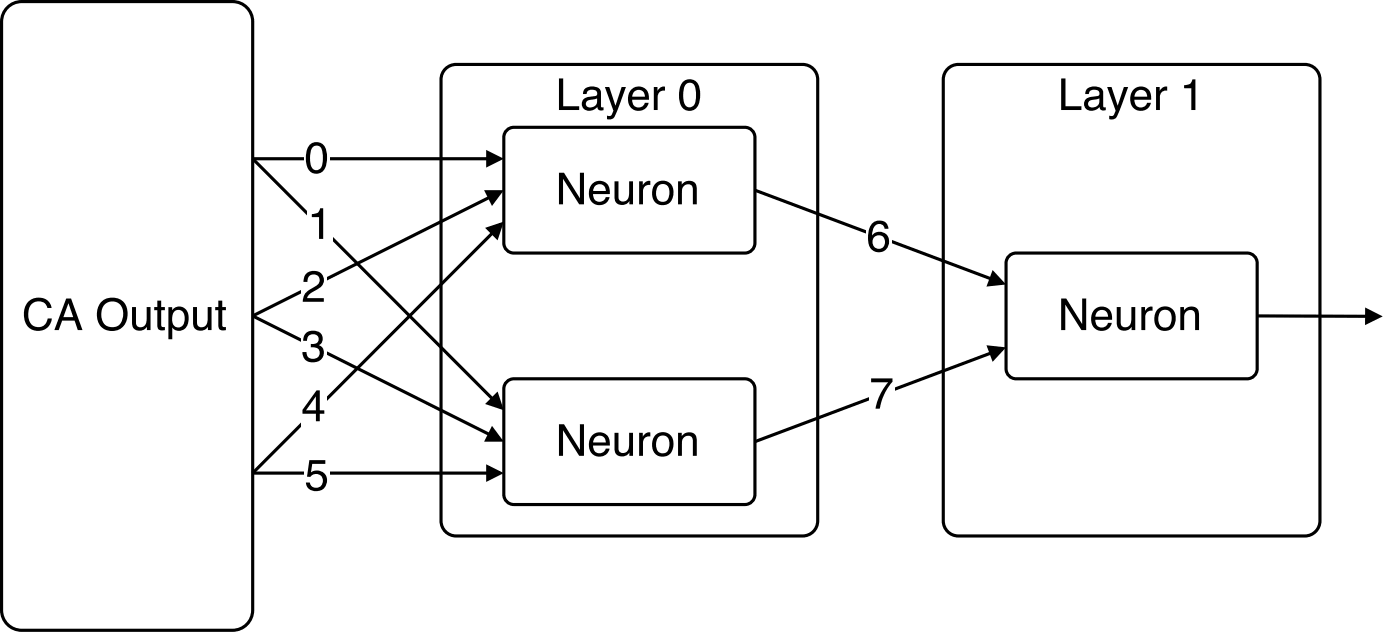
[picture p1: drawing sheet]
<svg xmlns="http://www.w3.org/2000/svg" width="157mm" height="71mm" viewBox="0 0 157 71" stroke-linecap="round" stroke-linejoin="round" font-family="sans-serif">
<path d="M28.4 17.8h26.4M50.1 7.7l.7-.4 .5-.1h38.9a1.69 1.69 0 0 1 1.7 1.7v49.6a1.69 1.69 0 0 1-1.7 1.6h-38.9a1.69 1.69 0 0 1-1.7-1.6v-49.6v-.4zM54.8 17.1l1.4 .7-1.4 .7zM106.5 7.7l.8-.4 .4-.1h38.9a1.69 1.69 0 0 1 1.7 1.7v49.6a1.69 1.69 0 0 1-1.7 1.6h-38.9a1.69 1.69 0 0 1-1.7-1.6v-49.6l.1-.4z" fill="none" stroke="#000" stroke-width=".35"/>
<path d="M54.8 17.1l1.4 .7-1.4 .7z" fill="#000"/>
<path d="M34.2 14.8h2.8v6.7h-2.8z" fill="#fff"/>
<g fill="#000">
<path d="M54.7 21.5h1.6l-1 1.3z"/>
<path d="M34.9 16.1a1.12 1.12 0 0 1 1.8 .9 2.47 2.47 0 0 1-.6 2.3 1.12 1.12 0 0 1-1.7-.9 2.56 2.56 0 0 1 .5-2.3zM35.2 16.5a2.55 2.55 0 0 0-.1 2.4 .66 .66 0 0 0 .8 .1 .66 .66 0 0 0 .3-.6l.1-.7a1.5 1.5 0 0 0-.5-1.3h-.5z"/>
</g>
<path d="M54.7 21.5h1.6l-1 1.3zM55 22.2l-26.6 13.3" fill="none" stroke="#000" stroke-width=".35"/>
<path d="M33.9 29.3h2.8v6.7h-2.8z" fill="#fff"/>
<path d="M34.4 30.7a1.18 1.18 0 0 1 1.3-.3 1.18 1.18 0 0 1 .7 1 1.31 1.31 0 0 1-.9 1.2l-.7 .4-.3 .5h1.9v.4h-2.4l.1-.3a1.7 1.7 0 0 1 1.2-1.4 .75 .75 0 0 0 .6-.5 .75 .75 0 0 0-.3-.8 .72 .72 0 0 0-.8 0 .72 .72 0 0 0-.3 .7h-.4a1.31 1.31 0 0 1 .3-.9zM54.8 25.6l1.5-.5-.5 1.5z" fill="#000"/>
<path d="M54.8 25.6l1.5-.5-.5 1.5zM55.3 26.1l-26.9 27" fill="none" stroke="#000" stroke-width=".35"/>
<path d="M33.9 42.7h2.8v6.7h-2.8z" fill="#fff"/>
<g fill="#000">
<path d="M54.8 45.3l1-1 .5 1.5z"/>
<path d="M35.5 44.5l-1.1 1.5h1.1zM35.6 43.8h.3v2.2h.5v.4h-.5v.9h-.4v-.9h-1.5v-.4z"/>
</g>
<path d="M28.4 17.8l26.9 27M54.8 45.3l1-1 .5 1.5z" fill="none" stroke="#000" stroke-width=".35"/>
<path d="M34.6 22.2h2.8v6.7h-2.8z" fill="#fff"/>
<path d="M35 24h.3a.65 .65 0 0 0 .7-.6h.3v3.4h-.4v-2.4h-.9zM55.3 48.1l1 1.3h-1.6z" fill="#000"/>
<path d="M28.4 35.5l26.6 13.3M55.3 48.1l1 1.3h-1.6z" fill="none" stroke="#000" stroke-width=".35"/>
<path d="M33.9 36h2.8v6.7h-2.8z" fill="#fff"/>
<path d="M34.4 37.4a1.2 1.2 0 0 1 1.8 .4 .77 .77 0 0 1-.4 .9 1.03 1.03 0 0 1 .5 1.3 1.03 1.03 0 0 1-1.2 .7 1.05 1.05 0 0 1-1.1-1.2h.4a.73 .73 0 0 0 .9 .8 .73 .73 0 0 0 .5-1.1 1.08 1.08 0 0 0-.8-.2l-.1-.4a.59 .59 0 0 0 .8-.3 .59 .59 0 0 0-.2-.7 .68 .68 0 0 0-.7 0 .68 .68 0 0 0-.3 .6h-.4a1.2 1.2 0 0 1 .3-.8zM54.8 52.4l1.4 .7-1.4 .7z" fill="#000"/>
<path d="M28.4 53.1h26.4M54.8 52.4l1.4 .7-1.4 .7z" fill="none" stroke="#000" stroke-width=".35"/>
<path d="M34.2 50.4h2.8v6.7h-2.8z" fill="#fff"/>
<g fill="#000">
<path d="M111.6 30.6l1.1 1.2-1.6 .2zM34.8 51.6h1.8v.5h-1.5l-.2 .9a1.17 1.17 0 0 1 1.9 .7 1.17 1.17 0 0 1-1.3 1.4 1.02 1.02 0 0 1-1.1-.9h.4a.76 .76 0 0 0 .9 .5 .76 .76 0 0 0 .6-.8 .76 .76 0 0 0-.8-.7 .77 .77 0 0 0-.6 .3h-.4z"/>
<path d="M3.1 33.9a1.54 1.54 0 0 1 1.5-.5 1.54 1.54 0 0 1 1.2 1.2h-.5a1.09 1.09 0 0 0-1.2-.8 1.09 1.09 0 0 0-.9 1.2 1.32 1.32 0 0 0 1.1 1.7 1.06 1.06 0 0 0 1.1-1h.4a1.59 1.59 0 0 1-1.8 1.4 1.59 1.59 0 0 1-1.3-1.9 1.95 1.95 0 0 1 .4-1.3zM7.7 34l-.6 1.6h1.1zM7.4 33.5h.6l1.3 3.5h-.6l-.3-1h-1.4l-.4 1h-.5zM11.5 33.8a1.75 1.75 0 0 1 2.1-.2 1.75 1.75 0 0 1 .7 2 1.74 1.74 0 0 1-2 1.5 1.74 1.74 0 0 1-1.4-2.2 1.88 1.88 0 0 1 .6-1.1zM11.7 34.2a1.67 1.67 0 0 0 .4 2.4 1.21 1.21 0 0 0 1.7-1.1 1.26 1.26 0 0 0-.5-1.5 1.26 1.26 0 0 0-1.6 .2zM14.8 34.5h.5v1.7a.58 .58 0 0 0 .6 .6 .58 .58 0 0 0 .5-.6l.1-1.7h.4v2.5h-.4v-.3a.9 .9 0 0 1-1 .4 .9 .9 0 0 1-.7-.9zM17.7 33.7h.4v.8h.4v.3h-.4v1.7l.1 .2h.3v.3a.66 .66 0 0 1-.8-.3v-1.9h-.4v-.3h.4zM19.6 35a1.3 1.3 0 0 0 .2 1.7 .77 .77 0 0 0 1-1 .73 .73 0 0 0-.3-.8 .73 .73 0 0 0-.9 .1zM18.9 34.5h.4v.3a1.05 1.05 0 0 1 1.3-.3 1.05 1.05 0 0 1 .6 1.2 1.15 1.15 0 0 1-1.4 1.4l-.4-.3v1.3h-.5zM21.7 34.5h.4v1.7a.58 .58 0 0 0 .6 .6 .58 .58 0 0 0 .6-.6v-1.7h.5v2.5h-.4v-.3a.9 .9 0 0 1-1 .4 .9 .9 0 0 1-.7-.9zM24.5 33.7h.5v.8h.4v.3h-.4v1.7l.1 .2h.3v.3a.66 .66 0 0 1-.8-.3l-.1-1.9h-.3v-.3h.3z"/>
</g>
<path d="M.8 .8l.5-.3 .5-.2 .6-.1h23.7a2.26 2.26 0 0 1 2.3 2.2v66.1a2.26 2.26 0 0 1-2.3 2.2h-23.7a2.26 2.26 0 0 1-2.2-2.2v-66.1l.1-.6 .2-.5zM84.8 21.3l26.6 10M111.6 30.6l1.1 1.2-1.6 .2z" fill="none" stroke="#000" stroke-width=".35"/>
<path d="M97.4 23.6h2.8v6.7h-2.8z" fill="#fff"/>
<g fill="#000">
<path d="M111.1 39l1.6 .1-1.1 1.2z"/>
<path d="M62.8 19.4h.6l1.8 2.9v-2.9h.4v3.5h-.5l-1.8-2.8v2.8h-.5zM66.5 20.7a1.18 1.18 0 0 1 1.5-.3 1.18 1.18 0 0 1 .5 1.4h-1.9a.74 .74 0 0 0 .6 .8 .74 .74 0 0 0 .9-.5h.4a1.18 1.18 0 0 1-1.4 .9 1.18 1.18 0 0 1-.9-1.3 1.48 1.48 0 0 1 .3-1zM66.9 20.9l-.2 .5h1.4a.71 .71 0 0 0-.4-.7 .71 .71 0 0 0-.8 .2zM69.1 20.3h.4v1.8a.58 .58 0 0 0 .6 .6 .58 .58 0 0 0 .6-.7v-1.7h.4v2.6h-.4v-.4a.9 .9 0 0 1-1 .5 .9 .9 0 0 1-.6-.9zM71.8 20.3h.4v.5a.76 .76 0 0 1 .9-.5v.5a.67 .67 0 0 0-.8 .6v1.5h-.5zM74.1 20.8a1.33 1.33 0 0 0 0 1.7 .74 .74 0 0 0 .8 .1 .74 .74 0 0 0 .3-.7 .83 .83 0 0 0-.2-1 .83 .83 0 0 0-.9-.1zM73.6 20.7a1.23 1.23 0 0 1 1.5-.3 1.23 1.23 0 0 1 .6 1.5 1.22 1.22 0 0 1-1.5 1.1 1.22 1.22 0 0 1-.9-1.6zM76.2 20.3h.4v.4a.95 .95 0 0 1 1.7 .1v2.1h-.4v-1.6a.6 .6 0 0 0-.6-.6 .6 .6 0 0 0-.6 .5l-.1 1.7h-.4z"/>
<path d="M98.1 25a1.02 1.02 0 0 1 1.1-.2 1.02 1.02 0 0 1 .6 .9h-.4a.64 .64 0 0 0-.6-.6 .64 .64 0 0 0-.7 .6l-.1 .7a1.09 1.09 0 0 1 1.5-.2 1.09 1.09 0 0 1 .3 1.5 1.18 1.18 0 0 1-1.4 .6 1.18 1.18 0 0 1-.8-1.2v-1a1.83 1.83 0 0 1 .5-1.1zM98.3 26.6a.74 .74 0 0 0 0 1.1 .74 .74 0 0 0 1.1-.2 .74 .74 0 0 0-.2-.9 .74 .74 0 0 0-.9 0z"/>
</g>
<path d="M57.1 14.5l.6-.2h26a1.13 1.13 0 0 1 1.1 1.1v11.9a1.13 1.13 0 0 1-1.1 1.1h-26a1.13 1.13 0 0 1-1.1-1.1v-11.9l.1-.3zM111.1 39l1.6 .1-1.1 1.2zM111.4 39.6l-26.6 10" fill="none" stroke="#000" stroke-width=".35"/>
<path d="M97.7 41.3h2.8v6.7h-2.8z" fill="#fff"/>
<g fill="#000">
<path d="M153.6 34.8l1.4 .7-1.4 .7zM97.9 42.5h2.4v.3a6.2 6.2 0 0 0-1.4 3.1h-.5a6.3 6.3 0 0 1 1.4-3h-1.9z"/>
<path d="M62.8 8.8h.5v3.1h1.8v.4h-2.3zM65.9 11.4a.47 .47 0 0 0 .1 .6 .47 .47 0 0 0 .6 0 .74 .74 0 0 0 .5-1l-.9 .2zM65.7 10a1.24 1.24 0 0 1 1.8 .2v1.8h.3v.4a.49 .49 0 0 1-.7-.4 1.01 1.01 0 0 1-1.7-.1 .79 .79 0 0 1 .8-1l.7-.1a.37 .37 0 0 0 .2-.5 .37 .37 0 0 0-.4-.2h-.2a.51 .51 0 0 0-.6 .5h-.4zM68 9.8h.5l.7 2.1 .7-2.1h.4l-1.1 3a.75 .75 0 0 1-1 .6v-.4h.1a.44 .44 0 0 0 .6-.5v-.1zM70.9 10.1a1.18 1.18 0 0 1 1.5-.3 1.18 1.18 0 0 1 .5 1.4h-1.9a.74 .74 0 0 0 .6 .8 .74 .74 0 0 0 .9-.5h.4a1.18 1.18 0 0 1-1.4 .9 1.18 1.18 0 0 1-.9-1.3 1.48 1.48 0 0 1 .3-1zM71.3 10.3l-.2 .5h1.4a.71 .71 0 0 0-.4-.7 .71 .71 0 0 0-.8 .2zM73.5 9.8h.4v.4a.76 .76 0 0 1 .8-.5v.5a.67 .67 0 0 0-.8 .7v1.4h-.4zM76.9 9.1a1.12 1.12 0 0 1 1.7 .9 2.47 2.47 0 0 1-.5 2.3 1.12 1.12 0 0 1-1.7-.9 2.56 2.56 0 0 1 .5-2.3zM77.1 9.4a2.55 2.55 0 0 0-.1 2.4 .66 .66 0 0 0 .8 .2 .66 .66 0 0 0 .4-.7v-.7a1.5 1.5 0 0 0-.4-1.3h-.5z"/>
<path d="M119.3 8.8h.4v3.1h1.8v.4h-2.2zM122.4 11.4a.47 .47 0 0 0 0 .6 .47 .47 0 0 0 .6 0 .74 .74 0 0 0 .6-1l-1 .2zM122.1 10a1.24 1.24 0 0 1 1.9 .2v1.8h.3v.4a.49 .49 0 0 1-.7-.4 1.01 1.01 0 0 1-1.7-.1 .79 .79 0 0 1 .7-1l.7-.1a.37 .37 0 0 0 .3-.5 .37 .37 0 0 0-.5-.2h-.1a.51 .51 0 0 0-.6 .5h-.4zM124.4 9.8h.5l.7 2.1 .7-2.1h.5l-1.1 3a.75 .75 0 0 1-1 .6v-.4h.1a.44 .44 0 0 0 .5-.5l.1-.1zM127.4 10.1a1.18 1.18 0 0 1 1.4-.3 1.18 1.18 0 0 1 .6 1.4h-1.9a.74 .74 0 0 0 .5 .8 .74 .74 0 0 0 .9-.5h.4a1.18 1.18 0 0 1-1.3 .9 1.18 1.18 0 0 1-1-1.3 1.48 1.48 0 0 1 .4-1zM127.7 10.3l-.2 .5h1.4a.71 .71 0 0 0-.4-.7 .71 .71 0 0 0-.8 .2zM129.9 9.8h.4v.4a.76 .76 0 0 1 .9-.5v.5a.67 .67 0 0 0-.8 .7v1.4h-.5zM133.1 9.6l.3-.1a.65 .65 0 0 0 .6-.6h.3v3.4h-.4v-2.4h-.8z"/>
<path d="M119.3 33.5h.5l1.8 2.9v-2.9h.5v3.5h-.6l-1.8-2.8v2.8h-.4zM123 34.8a1.18 1.18 0 0 1 1.4-.3 1.18 1.18 0 0 1 .6 1.4h-1.9a.74 .74 0 0 0 .5 .8 .74 .74 0 0 0 .9-.5h.4a1.18 1.18 0 0 1-1.3 .9 1.18 1.18 0 0 1-1-1.3 1.48 1.48 0 0 1 .4-1zM123.3 35l-.2 .5h1.4a.71 .71 0 0 0-.4-.7 .71 .71 0 0 0-.8 .2zM125.5 34.5h.4v1.7a.58 .58 0 0 0 .6 .6 .58 .58 0 0 0 .6-.6l.1-1.7h.4v2.5h-.4v-.3a.9 .9 0 0 1-1 .4 .9 .9 0 0 1-.7-.9zM128.3 34.5h.4v.4a.76 .76 0 0 1 .8-.5v.5a.67 .67 0 0 0-.8 .7v1.4h-.4zM130.5 34.9a1.33 1.33 0 0 0 0 1.7 .74 .74 0 0 0 .8 .1 .74 .74 0 0 0 .4-.7 .83 .83 0 0 0-.2-1 .83 .83 0 0 0-1-.1zM130.1 34.8a1.23 1.23 0 0 1 1.5-.2 1.23 1.23 0 0 1 .5 1.4 1.22 1.22 0 0 1-1.5 1.1 1.22 1.22 0 0 1-.9-1.6zM132.6 34.5h.5v.3a.95 .95 0 0 1 1.6 .1l.1 2.1h-.5v-1.6a.6 .6 0 0 0-.5-.6 .6 .6 0 0 0-.7 .5v1.7h-.5z"/>
<path d="M62.8 47.6h.6l1.8 2.9v-2.9h.4v3.6h-.5l-1.8-2.9v2.9h-.5zM66.5 48.9a1.18 1.18 0 0 1 1.5-.2 1.18 1.18 0 0 1 .5 1.3h-1.9a.74 .74 0 0 0 .6 .9 .74 .74 0 0 0 .9-.6h.4a1.18 1.18 0 0 1-1.4 .9 1.18 1.18 0 0 1-.9-1.3 1.48 1.48 0 0 1 .3-1zM66.9 49.1l-.2 .6h1.4a.71 .71 0 0 0-.4-.8 .71 .71 0 0 0-.8 .2zM69.1 48.6h.4v1.7a.58 .58 0 0 0 .6 .6 .58 .58 0 0 0 .6-.6v-1.7h.4v2.6h-.4v-.4a.9 .9 0 0 1-1 .4 .9 .9 0 0 1-.6-.9zM71.8 48.6h.4v.4a.76 .76 0 0 1 .9-.5v.5a.67 .67 0 0 0-.8 .7v1.5h-.5zM74.1 49a1.33 1.33 0 0 0 0 1.8 .74 .74 0 0 0 .8 0 .74 .74 0 0 0 .3-.7 .83 .83 0 0 0-.2-1 .83 .83 0 0 0-.9-.1zM73.6 48.9a1.23 1.23 0 0 1 1.5-.2 1.23 1.23 0 0 1 .6 1.4 1.22 1.22 0 0 1-1.5 1.1 1.22 1.22 0 0 1-.9-1.6zM76.2 48.6h.4v.3a.95 .95 0 0 1 1.7 .2v2.1h-.4v-1.7a.6 .6 0 0 0-.6-.6 .6 .6 0 0 0-.6 .5l-.1 1.8h-.4z"/>
</g>
<path d="M113.3 28.9l.5-.4 .4-.1h26a1.13 1.13 0 0 1 1.1 1.1v11.9a1.13 1.13 0 0 1-1.1 1.1h-26a1.13 1.13 0 0 1-1.1-1.1v-11.9zM141.3 35.5h12.3M153.6 34.8l1.4 .7-1.4 .7zM56.8 43l.6-.4 .3-.1h26a1.13 1.13 0 0 1 1.1 1.1v11.9a1.13 1.13 0 0 1-1.1 1.1h-26a1.13 1.13 0 0 1-1.1-1.1v-11.9z" fill="none" stroke="#000" stroke-width=".35"/>
</svg>
